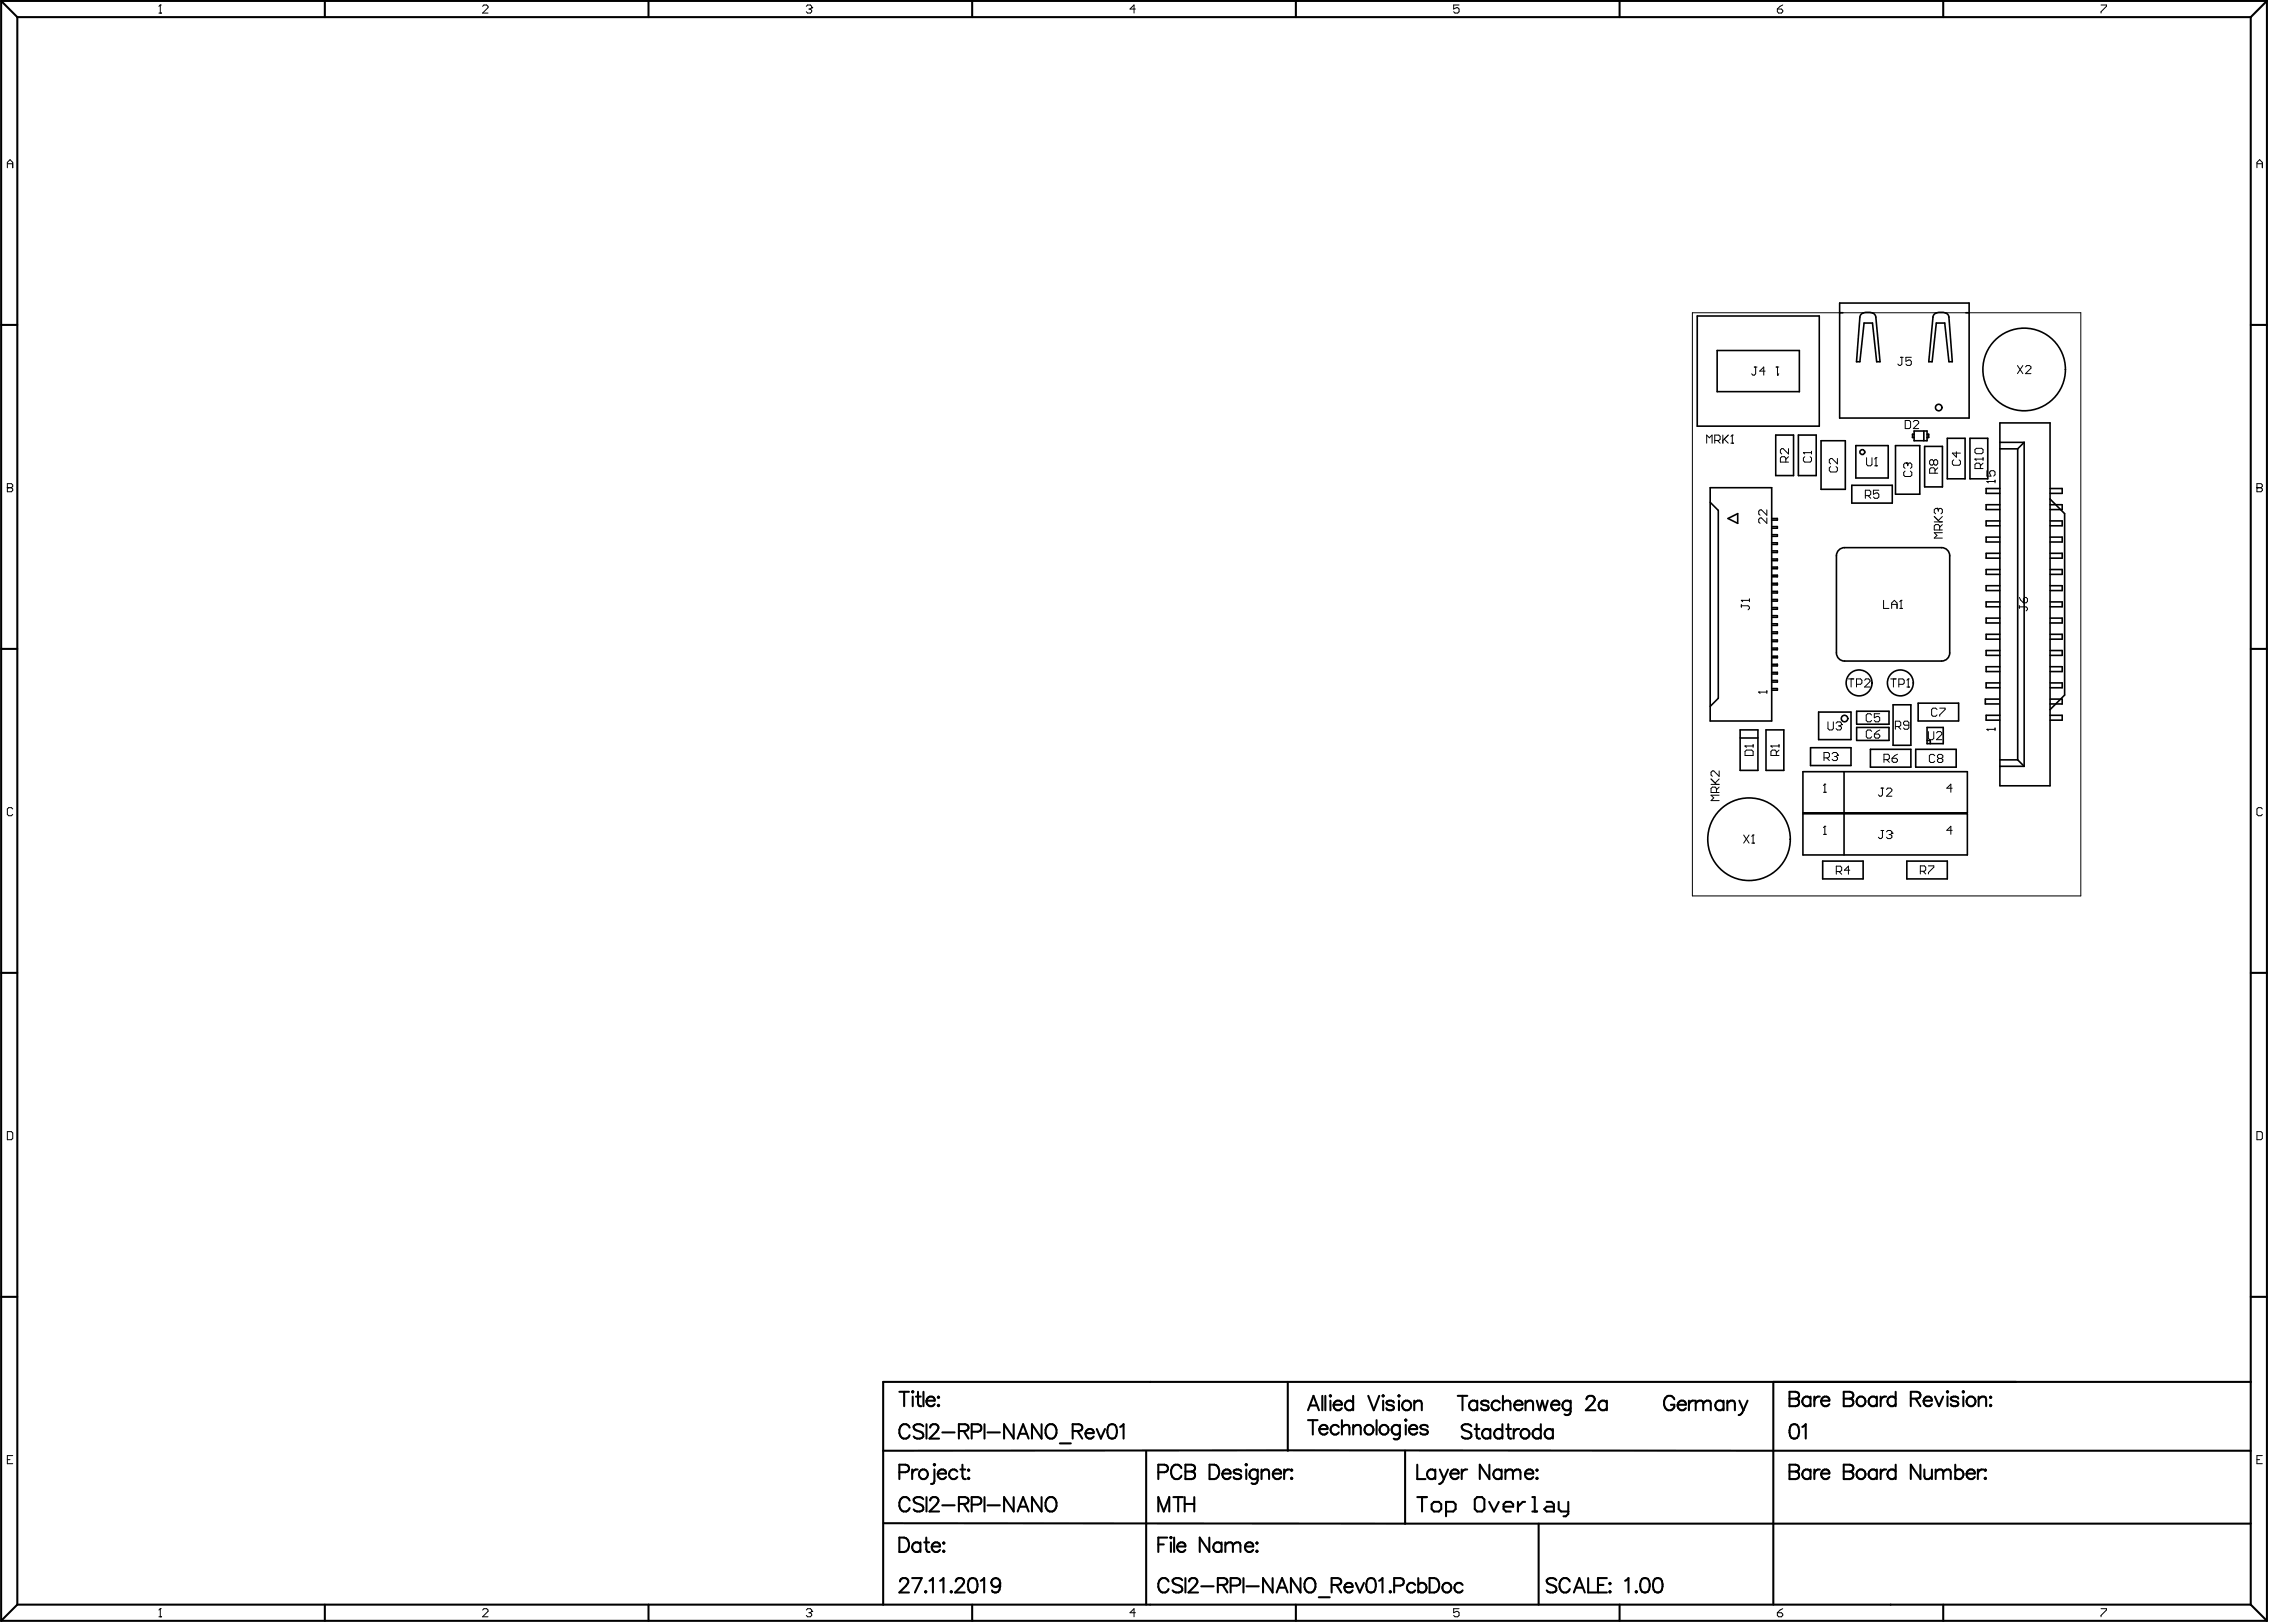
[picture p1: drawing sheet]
<svg xmlns="http://www.w3.org/2000/svg" width="467mm" height="334mm" viewBox="0 0 467 334" stroke-linecap="round" stroke-linejoin="round" font-family="sans-serif">
<g fill="none" stroke="#000" stroke-width=".42">
<path d="M.2 .2v333.1M.2 .2l3.4 3.3M.2 .2h466.1M3.6 3.5v326.5M3.6 3.5h459.4M66.8 .2v3.3M133.4 .2v3.3M200 .2v3.3M266.6 .2v3.3M333.1 .2v3.3M399.7 .2v3.3M463 3.5v326.5"/>
<path d="M466.3 .2l-3.3 3.3M466.3 .2v333.1M.2 66.8h3.4M463 66.8h3.3M.2 133.4h3.4M463 133.4h3.3M.2 200h3.4M463 200h3.3M.2 266.7h3.4M463 266.7h3.3M181.7 298.3h281.3M185 286.2h2"/>
<path d="M186 286.2v2.9M187.1 293.6a1.09 1.09 0 0 0-1.2-.8 1.09 1.09 0 0 0-.9 1.2 1.3 1.3 0 0 0 .3 1.4 1.3 1.3 0 0 0 1.4 .3l.4-.6M187.7 286l.2 .2-.2 .1-.1-.1zM187.7 287.2v1.9M188.4 287.2h1M188.8 286.2v2.4l.2 .4 .5 .1M189.9 293.3a1.3 1.3 0 0 0-2 0 .76 .76 0 0 0 .6 .8l.8 .3a.72 .72 0 0 1 .6 .5 .72 .72 0 0 1-.3 .8 1.36 1.36 0 0 1-1.7-.3M190 286.2v2.9M190.6 288a.93 .93 0 0 0 .5 1.1 .93 .93 0 0 0 1.2-.4M190.6 292.8v3M191 287.3a.78 .78 0 0 1 .9-.1 .78 .78 0 0 1 .4 .8h-1.7zM191.3 293.6a.73 .73 0 0 1 .6-.8h.6a.72 .72 0 0 1 .4 1.2l-1.7 1.8h2"/>
<path d="M193 287.2l.2 .1-.2 .2-.1-.2zM193 288.9l.2 .1-.2 .1-.1-.1zM193.8 294.5h2.6M197.2 294.3h1.3l.4-.2a.68 .68 0 0 0 0-1.1l-.4-.2h-1.3v3M198.2 294.3l1 1.5M199.9 294.4h1.2a.78 .78 0 0 0 .8-.8 .78 .78 0 0 0-.8-.8h-1.2v3M202.5 292.8v3M203.1 294.5h2.6M208.5 292.8v3l-2-3v3M209.3 295.8l1.2-3 1.1 3M209.8 294.8h1.4M214.2 292.8v3l-1.9-3v3"/>
<path d="M215.6 293a1.13 1.13 0 0 1 1.7 1 1.3 1.3 0 0 1-.3 1.4 1.3 1.3 0 0 1-1.4 .3 1.8 1.8 0 0 1 0-2.7zM218 296.8h2.3M220.6 294.3h1.3l.4-.2a.68 .68 0 0 0 0-1.1l-.4-.2h-1.3v3M221.6 294.3l1 1.5M223.3 294.7a.93 .93 0 0 0 .5 1 .93 .93 0 0 0 1.2-.3M223.7 294a.78 .78 0 0 1 .9-.1 .78 .78 0 0 1 .4 .8h-1.7zM225.6 293.8l.8 2 .9-2M228.2 293a.96 .96 0 0 1 1.4 .4 2.45 2.45 0 0 1-.3 2.3 .96 .96 0 0 1-1.4-.5 2.45 2.45 0 0 1 .3-2.2zM230.4 293.4l.7-.6v3M235.8 298.3v31.7M264.9 284.2v14.1M269.1 290l1.1-3 1.1 3"/>
<path d="M269.1 292h1.9M269.5 289h1.4M270 292v3M271.4 293.8a.93 .93 0 0 0 .5 1.1 .93 .93 0 0 0 1.2-.3M271.8 293.1a.78 .78 0 0 1 .9 0 .78 .78 0 0 1 .4 .7h-1.7zM272 287v3M272.6 287v3M273.5 287l.2-.1 .1 .1-.1 .2zM273.7 288v2M274.3 288.9a.93 .93 0 0 0 .6 1 .93 .93 0 0 0 1.1-.3M274.7 288.1a.78 .78 0 0 1 .9 0 .78 .78 0 0 1 .4 .8h-1.7zM275.4 293.4a.94 .94 0 0 0-1.4-.1 .94 .94 0 0 0 0 1.4 .94 .94 0 0 0 1.4-.1"/>
<path d="M276 293.6l.7-.6 .7 .1 .2 .5v1.4M276 292v3M278.3 288.4a.94 .94 0 0 0-1.4-.1 .94 .94 0 0 0 0 1.4 .94 .94 0 0 0 1.4-.1M278.3 287v3M278.4 293v2M278.4 293.6l.7-.6 .7 .1 .1 .5v1.4M281.5 287l1.1 3 1.1-3M283.2 292v3M284.4 287l.1-.1 .2 .1-.2 .2zM284.5 288v2M286.7 288.4a.89 .89 0 0 0-1.5 0l.4 .5 1 .2 .1 .5a.89 .89 0 0 1-1.5 0M287.8 286.9l.1 .1-.1 .2-.2-.2z"/>
<path d="M287.8 288v2M287.9 293.4a.94 .94 0 0 0-1.3-.1 .94 .94 0 0 0 0 1.4 .94 .94 0 0 0 1.3-.1M287.9 293v2.3a.78 .78 0 0 1-.4 .6 .78 .78 0 0 1-.8-.1M289 298.3v15M289.2 291.9l.1 .1-.1 .2-.2-.2zM289.2 293v2M289.8 293.8a.93 .93 0 0 0 .6 1.1 .93 .93 0 0 0 1.1-.3M290.2 293.1a.78 .78 0 0 1 .9 0 .78 .78 0 0 1 .4 .7h-1.7zM290.9 288.6l.7-.6 .7 .1 .2 .5v1.4M290.9 288v2M293.7 293.4a.89 .89 0 0 0-1.6 0l.5 .4 1 .3 .1 .5a.89 .89 0 0 1-1.6 0M299.8 287h2"/>
<path d="M300.8 287v3M302.7 293.3a1.3 1.3 0 0 0-2 0 .76 .76 0 0 0 .5 .8l.9 .3a.72 .72 0 0 1 .5 .5 .72 .72 0 0 1-.2 .8 1.36 1.36 0 0 1-1.7-.3M303.3 293.8h1M303.7 292.8v2.4l.2 .5 .5 .1M303.9 288.4a.94 .94 0 0 0-1.4-.1 .94 .94 0 0 0 0 1.4 .94 .94 0 0 0 1.4-.1M303.9 288v2M306.2 288.4a.89 .89 0 0 0-1.5 0l.4 .5 1 .2 .1 .5a.89 .89 0 0 1-1.5 0M306.6 294.3a.94 .94 0 0 0-1.4-.2 .94 .94 0 0 0 0 1.4 .94 .94 0 0 0 1.4-.1M306.6 293.8v2M308.5 288.4a.94 .94 0 0 0-1.4-.1 .94 .94 0 0 0 0 1.4 .94 .94 0 0 0 1.4-.1M309 294.3a.94 .94 0 0 0-1.4-.2 .94 .94 0 0 0 0 1.4 .94 .94 0 0 0 1.4-.1M309 292.8v3"/>
<path d="M309.1 288.6l.8-.6 .7 .1 .1 .5v1.4M309.1 287v3M309.8 293.8h1M310.2 292.8v2.4l.2 .5 .6 .1M311.4 293.8v2M311.5 288.9a.93 .93 0 0 0 .5 1 .93 .93 0 0 0 1.2-.3M311.9 288.1a.78 .78 0 0 1 .9 0 .78 .78 0 0 1 .4 .8h-1.7zM312.5 293.8a.95 .95 0 0 0-1.1 .9M313.8 288.6l.7-.6 .7 .1 .1 .5v1.4M313.8 288v2M316.1 288l.6 2 .5-2 .6 2 .6-2M316.9 294.3a.94 .94 0 0 0-1.4-.2 .94 .94 0 0 0 0 1.4 .94 .94 0 0 0 1.4-.1"/>
<path d="M316.9 292.8v3M319.1 288.9a.93 .93 0 0 0 .5 1 .93 .93 0 0 0 1.2-.3M319.4 294.3a.94 .94 0 0 0-1.4-.2 .94 .94 0 0 0 0 1.4 .94 .94 0 0 0 1.4-.1M319.4 293.8v2M319.5 288.1a.78 .78 0 0 1 .9 0 .78 .78 0 0 1 .4 .8h-1.7zM323.1 288.4a.94 .94 0 0 0-1.4-.1 .94 .94 0 0 0 0 1.4 .94 .94 0 0 0 1.4-.1M323.1 288v2.3a.78 .78 0 0 1-.5 .6 .78 .78 0 0 1-.8-.1M326.3 287.7a.73 .73 0 0 1 .6-.7h.6a.72 .72 0 0 1 .4 1.1l-1.7 1.9h2M330.5 288.4a.94 .94 0 0 0-1.4-.1 .94 .94 0 0 0 0 1.4 .94 .94 0 0 0 1.4-.1M330.5 288v2M344.4 287.7a1.09 1.09 0 0 0-1.2-.7 1.09 1.09 0 0 0-.9 1.1 1.3 1.3 0 0 0 .3 1.5 1.3 1.3 0 0 0 1.4 .2l.4-.5v-.4h-.7M345.1 288.9a.93 .93 0 0 0 .5 1 .93 .93 0 0 0 1.2-.3"/>
<path d="M345.5 288.1a.78 .78 0 0 1 .9 0 .78 .78 0 0 1 .4 .8h-1.7zM347.4 288v2M348.5 288a.95 .95 0 0 0-1.1 .9M348.8 288.6l.7-.6 .7 .1 .2 .5M348.8 288v2M350.4 288.6l.7-.6 .7 .1 .1 .5v1.4M350.4 288.6v1.4M354.5 288.4a.94 .94 0 0 0-1.4-.1 .94 .94 0 0 0 0 1.4 .94 .94 0 0 0 1.4-.1M354.5 288v2M355.3 288.6l.7-.6 .7 .1 .2 .5v1.4M355.3 288v2M357.8 288l.8 2"/>
<path d="M358.6 290a1.14 1.14 0 0 1-1 1M359.5 288l-.9 2M364.8 284.2v45.8M368.1 286.2h1.3l.4 .1a.68 .68 0 0 1 0 1.2l-.4 .1a.78 .78 0 0 1 .7 .8 .78 .78 0 0 1-.7 .7h-1.3zM368.1 287.6h1.3M368.5 293a.96 .96 0 0 1 1.4 .4 2.45 2.45 0 0 1-.3 2.3 .96 .96 0 0 1-1.4-.5 2.45 2.45 0 0 1 .3-2.2zM370.7 293.4l.7-.6v3M372.4 287.6a.94 .94 0 0 0-1.4-.1 .94 .94 0 0 0 0 1.4 .94 .94 0 0 0 1.4-.2M372.4 287.2v1.9M373.2 287.2v1.9M374.3 287.2a.95 .95 0 0 0-1.1 .8M374.6 288a.93 .93 0 0 0 .6 1.1 .93 .93 0 0 0 1.1-.4"/>
<path d="M375 287.3a.78 .78 0 0 1 .9-.1 .78 .78 0 0 1 .4 .8h-1.7zM379.3 286.2h1.2l.4 .1a.68 .68 0 0 1 0 1.2l-.4 .1a.78 .78 0 0 1 .8 .8 .78 .78 0 0 1-.8 .7h-1.2zM379.3 287.6h1.2M386.1 287.6a.94 .94 0 0 0-1.4-.1 .94 .94 0 0 0 0 1.4 .94 .94 0 0 0 1.4-.2M386.1 287.2v1.9M386.8 287.2v1.9M388 287.2a.95 .95 0 0 0-1.2 .8M389.9 287.6a.94 .94 0 0 0-1.4-.1 .94 .94 0 0 0 0 1.4 .94 .94 0 0 0 1.4-.2M389.9 286.2v2.9M393 287.6h1.3l.4-.1a.68 .68 0 0 0 0-1.2l-.4-.1h-1.3v2.9M394 287.6l1 1.5M395.7 288a.93 .93 0 0 0 .5 1.1 .93 .93 0 0 0 1.2-.4"/>
<path d="M396.1 287.3a.78 .78 0 0 1 .9-.1 .78 .78 0 0 1 .4 .8h-1.7zM398 287.2l.9 1.9 .8-1.9M400.6 286l.1 .2-.1 .1-.1-.1zM400.6 287.2v1.9M402.8 287.6a.89 .89 0 0 0-1.5 0l.1 .3 1.3 .4 .1 .4a.89 .89 0 0 1-1.5 0M403.9 286l.1 .2-.1 .1-.2-.1zM403.9 287.2v1.9M407 287.7l.7-.5 .7 .1 .1 .4v1.4M407 287.2v1.9M409.5 287.2l.1 .1-.1 .2-.2-.2zM409.5 288.9l.1 .1-.1 .1-.2-.1zM463 284.2h-281.3v45.8"/>
<path d="M181.7 313.2l281.3 .1M185 302.7h1.3a.78 .78 0 0 0 .7-.7 .78 .78 0 0 0-.7-.8h-1.3v2.9M185 316.2h1a1.58 1.58 0 0 1 1 1.4 1.58 1.58 0 0 1-1 1.5h-1zM187.1 308.5a1.09 1.09 0 0 0-1.2-.7 1.09 1.09 0 0 0-.9 1.2 1.3 1.3 0 0 0 .3 1.4 1.3 1.3 0 0 0 1.4 .3l.4-.6M187.6 302.2v1.9M188.8 302.2a.95 .95 0 0 0-1.2 .8M189.3 317.6a.94 .94 0 0 0-1.4-.2 .94 .94 0 0 0 0 1.4 .94 .94 0 0 0 1.4-.1M189.3 317.2v1.9M189.9 308.3a1.3 1.3 0 0 0-2 0 .76 .76 0 0 0 .6 .8l.8 .3a.72 .72 0 0 1 .6 .5 .72 .72 0 0 1-.3 .8 1.36 1.36 0 0 1-1.7-.3M190.1 317.2h1M190.5 316.2v2.4l.2 .4 .5 .1M190.6 307.8v3"/>
<path d="M191.3 308.5a.73 .73 0 0 1 .6-.7h.6a.72 .72 0 0 1 .4 1.2l-1.7 1.8h2M191.7 318a.93 .93 0 0 0 .5 1.1 .93 .93 0 0 0 1.2-.4M192.1 317.3a.78 .78 0 0 1 .9-.1 .78 .78 0 0 1 .4 .8h-1.7zM192.2 301l.1 .2-.1 .1-.1-.1zM192.2 302.2v2.4l-.1 .4-.6 .1M192.9 303a.93 .93 0 0 0 .6 1.1 .93 .93 0 0 0 1.1-.4M193.3 302.3a.78 .78 0 0 1 .9-.1 .78 .78 0 0 1 .4 .8h-1.7zM193.8 309.5h2.6M194.1 317.2l.2 .1-.2 .1-.1-.1zM194.1 318.8l.2 .2-.2 .1-.1-.1zM196.9 302.6a.94 .94 0 0 0-1.4-.1 .94 .94 0 0 0 0 1.3 .94 .94 0 0 0 1.4-.1M197.2 309.2h1.3l.4-.1a.68 .68 0 0 0 0-1.1l-.4-.2h-1.3v3"/>
<path d="M197.5 302.2h1M198 301.2v2.4l.1 .4 .6 .1M198.2 309.2l1 1.6M199.1 304l.1-.1 .2 .1-.2 .1zM199.2 302.2l.2 .1-.2 .1-.1-.1zM199.9 309.4h1.2a.78 .78 0 0 0 .8-.8 .78 .78 0 0 0-.8-.8h-1.2v3M202.5 307.8v3M203.1 309.5h2.6M208.5 307.8v3l-2-3v3M209.3 310.8l1.2-3 1.1 3M209.8 309.8h1.4M214.2 307.8v3l-1.9-3v3"/>
<path d="M215.6 308a1.13 1.13 0 0 1 1.7 1 1.3 1.3 0 0 1-.3 1.4 1.3 1.3 0 0 1-1.4 .3 1.8 1.8 0 0 1 0-2.7zM238.3 302.7h1.2a.78 .78 0 0 0 .8-.7 .78 .78 0 0 0-.8-.8h-1.2v2.9M238.3 310.8v-3l1.1 3 1.1-3v3M238.3 317.6h1.1M240.1 316.2h-1.8v2.9M240.9 316l.1 .2-.1 .1-.2-.1zM240.9 317.2v1.9M241.4 307.8h1.9M241.5 316.2v2.9M242.1 318a.93 .93 0 0 0 .6 1.1 .93 .93 0 0 0 1.1-.4M242.3 317.6a.82 .82 0 0 1 .9-.5 .82 .82 0 0 1 .6 .9h-1.7zM242.3 307.8v3"/>
<path d="M243 301.9a1.09 1.09 0 0 0-1.2-.7 1.09 1.09 0 0 0-.9 1.1 1.3 1.3 0 0 0 .3 1.4 1.3 1.3 0 0 0 1.4 .3l.4-.6M243.7 307.8v3M243.7 309.2h2M243.8 301.2h1.3l.4 .1a.68 .68 0 0 1 0 1.1l-.4 .2a.78 .78 0 0 1 .7 .8 .78 .78 0 0 1-.7 .7h-1.3zM243.8 302.6h1.3M245.7 307.8v3M248.8 316.2v2.9l-2-2.9v2.9M248.8 301.2h1a1.58 1.58 0 0 1 1 1.5 1.58 1.58 0 0 1-1 1.4h-1zM251.3 317.6a.94 .94 0 0 0-1.4-.2 .94 .94 0 0 0 0 1.4 .94 .94 0 0 0 1.4-.1M251.3 317.2v1.9M251.4 303a.93 .93 0 0 0 .6 1.1 .93 .93 0 0 0 1.1-.4M251.9 302.3a.78 .78 0 0 1 .8-.1 .78 .78 0 0 1 .4 .8h-1.7z"/>
<path d="M252.1 317.7l.7-.5 .7 .1 .1 .4M252.1 317.2v1.9M253.6 317.7l.7-.5 .7 .1 .2 .4v1.4M253.6 317.7v1.4M255.3 302.6a.89 .89 0 0 0-1.5 0l.4 .4 1 .3 .1 .4a.89 .89 0 0 1-1.5 0M256.1 318a.93 .93 0 0 0 .5 1.1 .93 .93 0 0 0 1.2-.4M256.4 301l.1 .2-.1 .1-.2-.1zM256.4 302.2v1.9M256.5 317.3a.78 .78 0 0 1 .9-.1 .78 .78 0 0 1 .4 .8h-1.7zM258.5 317.2l.2 .1-.2 .1-.1-.1zM258.5 318.8l.2 .2-.2 .1-.1-.1zM258.7 302.6a.94 .94 0 0 0-1.4-.1 .94 .94 0 0 0 0 1.3 .94 .94 0 0 0 1.4-.1"/>
<path d="M258.7 302.2v2.2a.78 .78 0 0 1-.5 .7 .78 .78 0 0 1-.8-.1M259.5 302.7l.7-.5 .7 .1 .1 .4v1.4M259.5 302.2v1.9M261.8 303a.93 .93 0 0 0 .6 1.1 .93 .93 0 0 0 1.1-.4M262.2 302.3a.78 .78 0 0 1 .9-.1 .78 .78 0 0 1 .4 .8h-1.7zM264.1 302.2v1.9M265.3 302.2a.95 .95 0 0 0-1.2 .8M265.5 304l.2-.1 .1 .1-.1 .1zM265.7 302.2l.1 .1-.1 .1-.2-.1zM291.5 301.2v2.9h1.7M291.5 307.8h2M292.5 307.8v3"/>
<path d="M295 308.8h1l.5 .5v1l-.5 .5h-1l-.5-.5v-1zM295.2 302.6a.94 .94 0 0 0-1.4-.1 .94 .94 0 0 0 0 1.3 .94 .94 0 0 0 1.4-.1M295.2 302.2v1.9M296.2 302.2l.8 1.9M297 304.1a1.13 1.13 0 0 1-1 1M297.4 310.8h1.5l.5-.5v-1l-.5-.5h-1.5v3M297.9 302.2l-.9 1.9M298.3 303a.93 .93 0 0 0 .6 1.1 .93 .93 0 0 0 1.1-.4M298.8 302.3a.78 .78 0 0 1 .8-.1 .78 .78 0 0 1 .4 .8h-1.7zM300.7 302.2v1.9M301.8 302.2a.95 .95 0 0 0-1.1 .8M303.9 307.8h.9l.5 .5v2l-.5 .5h-.9l-.5-.5v-2z"/>
<path d="M306.3 308.8l1 2 1-2M306.4 301.2v2.9l-2-2.9v2.9M308.9 302.6a.94 .94 0 0 0-1.4-.1 .94 .94 0 0 0 0 1.3 .94 .94 0 0 0 1.4-.1M308.9 302.2v1.9M309.3 309.8h1.9v-.5l-.4-.5h-1l-.5 .5v1l.5 .5h1M309.7 302.7l.7-.5 .7 .1 .1 .4M309.7 302.2v1.9M311.2 302.7l.7-.5 .7 .1 .2 .4v1.4M311.2 302.7v1.4M312.2 308.8v2M313.7 303a.93 .93 0 0 0 .5 1.1 .93 .93 0 0 0 1.2-.4M313.7 308.8h-.5l-1 1"/>
<path d="M313.8 302.6a.82 .82 0 0 1 1-.4 .82 .82 0 0 1 .6 .8h-1.7zM315.2 307.8h.5v3M315.2 310.8h1M316 304l.2-.1 .1 .1-.1 .1zM316.2 302.2l.1 .1-.1 .1-.2-.1zM316.5 313.3v16.7M318.2 308.8h.9l.5 .5v1.5h-1.4l-.5-.5 .5-.5h1.4M320.6 308.8v1.5l.5 .5h1.5M322.6 308.8v2.5l-.5 .5h-.5M368.1 301.2h1.3l.4 .1a.68 .68 0 0 1 0 1.1l-.4 .2a.78 .78 0 0 1 .7 .8 .78 .78 0 0 1-.7 .7h-1.3zM368.1 302.6h1.3M372.4 302.6a.94 .94 0 0 0-1.4-.1 .94 .94 0 0 0 0 1.3 .94 .94 0 0 0 1.4-.1"/>
<path d="M372.4 302.2v1.9M373.2 302.2v1.9M374.3 302.2a.95 .95 0 0 0-1.1 .8M374.6 303a.93 .93 0 0 0 .6 1.1 .93 .93 0 0 0 1.1-.4M375 302.3a.78 .78 0 0 1 .9-.1 .78 .78 0 0 1 .4 .8h-1.7zM379.3 301.2h1.2l.4 .1a.68 .68 0 0 1 0 1.1l-.4 .2a.78 .78 0 0 1 .8 .8 .78 .78 0 0 1-.8 .7h-1.2zM379.3 302.6h1.2M386.1 302.6a.94 .94 0 0 0-1.4-.1 .94 .94 0 0 0 0 1.3 .94 .94 0 0 0 1.4-.1M386.1 302.2v1.9M386.8 302.2v1.9M388 302.2a.95 .95 0 0 0-1.2 .8M389.9 302.6a.94 .94 0 0 0-1.4-.1 .94 .94 0 0 0 0 1.3 .94 .94 0 0 0 1.4-.1"/>
<path d="M389.9 301.2v2.9M395 301.2v2.9l-2-2.9v2.9M395.8 302.2v1.4l.2 .4 .7 .1 .7-.5M397.4 302.2v1.9M398.2 302.7l.7-.5 .7 .1 .1 .4M398.2 302.2v1.9M399.7 302.7v1.4M399.7 302.7l.7-.5 .7 .1 .2 .4v1.4M402.2 302.6a.94 .94 0 0 1 1.4-.1 .94 .94 0 0 1 0 1.3 .94 .94 0 0 1-1.4-.1M402.2 301.2v2.9M404.5 303a.93 .93 0 0 0 .6 1.1 .93 .93 0 0 0 1.1-.4M404.7 302.6a.82 .82 0 0 1 .9-.4 .82 .82 0 0 1 .6 .8h-1.7z"/>
<path d="M406.8 302.2v1.9M408 302.2a.95 .95 0 0 0-1.2 .8M408.2 304l.2-.1 .1 .1-.1 .1zM408.4 302.2l.1 .1-.1 .1-.2-.1zM.2 333.3h466.1M3.6 330l-3.4 3.3M3.6 330h459.4M66.8 330v3.3M133.4 330v3.3M185.1 325.2a.74 .74 0 0 1 .6-.7h.6a.72 .72 0 0 1 .4 1.1l-1.7 1.9h2M187.6 324.5h2l-1.4 3M190.3 327.3l.1-.1 .1 .1-.1 .2z"/>
<path d="M191.2 325.1l.7-.6v3M193.4 325.1l.7-.6v3M195.5 327.3l.2-.1 .1 .1-.1 .2zM196.6 325.2a.73 .73 0 0 1 .6-.7h.5a.72 .72 0 0 1 .5 1.1l-1.7 1.9h1.9M199.5 324.6a.96 .96 0 0 1 1.4 .5 2.45 2.45 0 0 1-.3 2.2 .96 .96 0 0 1-1.4-.4 2.45 2.45 0 0 1 .3-2.3zM200 330v3.3M201.7 325.1l.7-.6v3M205.7 325.5l-.1 1.4a.86 .86 0 0 1-.7 .6 .86 .86 0 0 1-.9-.5M240.4 325.2a1.09 1.09 0 0 0-1.3-.7 1.09 1.09 0 0 0-.8 1.1 1.3 1.3 0 0 0 .2 1.4 1.3 1.3 0 0 0 1.5 .3l.4-.6M243.2 324.9a1.3 1.3 0 0 0-2 0 .76 .76 0 0 0 .6 .9l.8 .2a.72 .72 0 0 1 .6 .6 .72 .72 0 0 1-.3 .7 1.36 1.36 0 0 1-1.7-.3M243.8 324.5v3M244.6 325.2a.73 .73 0 0 1 .6-.7h.5a.72 .72 0 0 1 .5 1.1l-1.7 1.9h1.9"/>
<path d="M247.1 326.2h2.5M250.5 325.9h1.3l.4-.1a.68 .68 0 0 0 0-1.2l-.4-.1h-1.3v3M251.5 325.9l1 1.6M253.1 326h1.3a.78 .78 0 0 0 .7-.7 .78 .78 0 0 0-.7-.8h-1.3v3M255.8 324.5v3M256.4 326.2h2.5M261.8 324.5v3l-2-3v3M262.6 327.5l1.1-3 1.1 3M263 326.5h1.4M266.6 330v3.3M267.5 324.5v3l-2-3v3M268.9 324.6a1.13 1.13 0 0 1 1.7 1 1.3 1.3 0 0 1-.3 1.4 1.3 1.3 0 0 1-1.4 .3 1.8 1.8 0 0 1 0-2.7z"/>
<path d="M271.3 328.4h2.2M273.9 325.9h1.3l.4-.1a.68 .68 0 0 0 0-1.2l-.4-.1h-1.3v3M274.9 325.9l1 1.6M276.5 326.3a.93 .93 0 0 0 .6 1.1 .93 .93 0 0 0 1.1-.4M277 325.6a.78 .78 0 0 1 .8-.1 .78 .78 0 0 1 .4 .8h-1.7zM278.9 325.5l.8 2 .9-2M281.5 324.6a.96 .96 0 0 1 1.4 .5 2.45 2.45 0 0 1-.3 2.2 .96 .96 0 0 1-1.4-.4 2.45 2.45 0 0 1 .3-2.3zM283.7 325.1l.7-.6v3M286 327.2l.1 .1-.1 .2-.2-.2zM286.8 326h1.2a.78 .78 0 0 0 .8-.7 .78 .78 0 0 0-.8-.8h-1.2v3M291.1 325.9a.94 .94 0 0 0-1.4-.1 .94 .94 0 0 0 0 1.4 .94 .94 0 0 0 1.4-.2M291.7 325.9a.94 .94 0 0 1 1.4-.1 .94 .94 0 0 1 0 1.4 .94 .94 0 0 1-1.4-.2"/>
<path d="M291.7 324.5v3M294.1 324.5h.9a1.58 1.58 0 0 1 1.1 1.5 1.58 1.58 0 0 1-1.1 1.5h-.9zM300.9 325.9a.94 .94 0 0 0-1.4-.1 .94 .94 0 0 0 0 1.4 .94 .94 0 0 0 1.4-.2M320.1 324.9a1.3 1.3 0 0 0-1.9 0 .75 .75 0 0 0 .5 .9l.9 .2a.72 .72 0 0 1 .5 .6 .72 .72 0 0 1-.3 .7 1.36 1.36 0 0 1-1.6-.3M322.9 325.2a1.09 1.09 0 0 0-1.2-.7 1.09 1.09 0 0 0-.9 1.1 1.3 1.3 0 0 0 .3 1.4 1.3 1.3 0 0 0 1.4 .3l.4-.6M323.7 327.5l1.2-3 1.1 3M324.2 326.5h1.4M326.7 324.5v3h1.7M328.7 325.9h1.1M330.5 324.5h-1.8v3h1.8M331 327.3l.2-.1 .1 .1-.1 .2zM331.2 325.5l.1 .1-.1 .2-.2-.2z"/>
<path d="M333.1 330v3.3M334.3 325.1l.7-.6v3M336.4 327.3l.2-.1 .1 .1-.1 .2zM337.8 324.6a.96 .96 0 0 1 1.4 .5 2.45 2.45 0 0 1-.3 2.2 .96 .96 0 0 1-1.4-.4 2.45 2.45 0 0 1 .3-2.3zM340.4 324.6a.96 .96 0 0 1 1.4 .5 2.45 2.45 0 0 1-.2 2.2 .96 .96 0 0 1-1.4-.4 2.45 2.45 0 0 1 .2-2.3zM399.7 330v3.3M463 330l3.3 3.3"/>
<circle cx="281.5" cy="294" r=".98"/>
<circle cx="284.6" cy="294" r=".98"/>
<circle cx="289.3" cy="289" r=".98"/>
<circle cx="313.6" cy="294.8" r=".98"/>
<circle cx="382.8" cy="288.2" r=".98"/>
<circle cx="405.4" cy="288.2" r=".98"/>
<circle cx="189.9" cy="303.1" r=".98"/>
<circle cx="382.8" cy="303.1" r=".98"/>
<circle cx="204.8" cy="325.4" r=".92"/>
<circle cx="297.6" cy="326.5" r=".98"/>
</g>
<g fill="none" stroke="#000" stroke-width=".21">
<path d="M32.7 2.7h.5M33 1h.1M33 1v1.7M33 1l-.3 .3M99.3 1.3l.2-.3h.6l.3 .3v.3l-1.1 1.1h1.1M165.9 1.3l.2-.3h.6l.3 .3v.3M166.4 1.9h.3M166.7 1.9l.3 .2v.3l-.3 .3h-.6l-.2-.3M167 1.6h.1M167 1.6l-.3 .3M233.5 1.9h-1.1l.9-.9v1.7M300.1 1h-1.1v.9l.6-.3h.2l.3 .3v.5l-.3 .3h-.5l-.3-.3"/>
<path d="M365.6 1.9h.8l.3 .2v.3l-.3 .3h-.5l-.3-.3zM366.7 1l-.5 .3-.6 .6M432.2 1h1.1v.3l-1.1 1.1v.3M1.5 34.5v-1.1l.6-.6 .5 .6v1.1M1.5 33.7h1.1M464.2 33.7h1.2M464.2 34.5v-1.1l.6-.6 .6 .6v1.1M348.1 64.3h79.9v119.9h-79.9zM360.9 75.5h.5M361.1 75.5v1.4l-.2 .2h-.3l-.3-.2M363.1 76.3h-1.1l.8-.8v1.6M365.3 75.5h.6"/>
<path d="M365.6 77.1h.1M365.6 75.5v1.6M365.9 76.9l-.3 .2M390.9 73.5h.6M391.2 73.5v1.4l-.3 .2h-.2l-.3-.2M393.1 73.5h-1.1v.8l.6-.3h.3l.2 .3v.6l-.2 .2h-.6l-.3-.2M415 75.2l1.1 1.6M416.1 75.2l-1.1 1.6M416.6 75.4l.3-.2h.6l.3 .2v.3l-1.2 1.1h1.2M1.5 99.5h.8l.3 .2v.3l-.3 .3 .3 .3v.2l-.3 .3h-.8zM351.1 91.1v-1.6l.5 .5 .6-.5v1.6M352.7 90.6h.9l.2-.3v-.6l-.2-.2h-.9v1.6"/>
<path d="M353.3 90.6l.5 .5M354.4 89.5v1.6M354.7 90.3l.8 .8M355.5 89.5l-1.1 1.1M356 91.1h.6M356.3 89.5h.1M356.3 89.5v1.6M356.3 89.5l-.3 .2M367.3 95v-.8l-.2-.3h-.6l-.3 .3v.8h1.7M367.9 92.2v1.2l-1.1-1.2h-.3l-.3 .3v.6l.3 .3M367.9 93.9l-.6 .6M371 93.1h.1"/>
<path d="M371 93.1h1.6M371 93.1l.2 .3M371.2 93.9l-.2 .3v.5l.2 .3h1.1l.3-.3v-.5l-.3-.3M372.6 92.8v.6M376.6 95.9l-.3 .3v.6l.3 .3h1.1l.2-.3v-.6l-.2-.3M377.9 94.3v1.1l-1.1-1.1h-.2l-.3 .3v.5l.3 .3M383.9 94.1v1.4l.3 .3h.6l.3-.3v-1.4M385.6 95.8h.6M385.9 94.1h.1M385.9 94.1v1.7M385.9 94.1l-.3 .3M391.9 96.9l-.3 .2v.6l.3 .3h1.1l.3-.3v-.6l-.3-.2"/>
<path d="M391.9 86.5h.8l.3 .2v1.2l-.3 .2h-.8zM392.1 95.2h.1M392.1 95.2h-.2l-.3 .3v.5l.3 .3M392.1 95.2l.3 .3M392.4 95.5l.3-.3h.3l.3 .3v.5l-.3 .3M392.4 95.5v.3M393.6 86.7l.2-.2h.6l.3 .2v.3l-1.1 1.1h1.1M397.7 94.8l-.2-.3h-.3l-.3 .3v.6l.3 .2h.3l.2-.2M397.7 94.8l.3-.3h.3l.3 .3v.6l-.3 .2h-.3l-.3-.2M397.7 94.8v.6M398 97.3v-.8l-.3-.3h-.5l-.3 .3v.8h1.7M398.6 96.2l-.6 .5"/>
<path d="M401.9 94.6l-.3 .2v.6l.3 .3h1.1l.3-.3v-.6l-.3-.2M402.4 92.9v1.1l-.8-.8h1.7M406.2 94.4h.1M406.2 94.4l.3 .3M406.2 94.4h1.7M406.5 92.2h1.1l.3 .3v.5l-.3 .3h-1.1l-.3-.3v-.5zM407.4 96.3v-.8l-.3-.3h-.6l-.3 .3v.8h1.7M407.9 95.2l-.5 .6M407.9 94.1v.6M408.7 99h.1M408.7 96.8v1.1h.8l-.2-.6v-.2l.2-.3h.6l.3 .3v.5l-.3 .3M408.7 99h1.7"/>
<path d="M408.7 99l.3 .3M410.4 98.7v.6M464.2 99.5h.9l.3 .2v.3l-.3 .3 .3 .3v.2l-.3 .3h-.9zM1.5 100.3h.1M1.5 100.3h.8M363.4 104.8v1.1l-1.1-1.1h-.3l-.2 .3v.6l.2 .2M363.4 106.5v1.1l-1.1-1.1h-.3l-.2 .3v.5l.2 .3M383.7 101.9h.8l.3-.3v-.5l-.3-.3h-.8v1.7M384.2 101.9l.6 .6M386.5 100.8h-1.1v.8l.5-.2h.3l.3 .2v.6l-.3 .3h-.6l-.2-.3M397.9 107.3h1.6M397.9 106.2l1.1 1.1"/>
<path d="M398.4 104.5h.1M398.4 104.5l.3 .3M398.4 104.5h-.3l-.2 .3v.6l.2 .2M398.7 104.8l.3-.3h.3l.2 .3v.6l-.2 .2M398.7 104.8v.3M399 109v-.9l-.3-.2h-.6l-.2 .2v.9h1.6M399.5 109.5h-1.6l.5 .6-.5 .5h1.6M399.5 107.9l-.5 .5M399.5 106.2l-.8 .8M464.2 100.3h.1M464.2 100.3h.9M358.2 123.5h.1"/>
<path d="M358.2 124.3v.5M358.2 124.6h1.4l.3 .2v.3l-.3 .3M358.2 123.5h1.7M358.2 123.5l.3 .2M359.9 123.2v.5M380.2 139.6h1.1M380.8 139.6v1.7M383.5 139.9l.3-.3h.6l.2 .3v.3l-1.1 1.1h1.1M387.4 123.4v1.7h1.2M388.9 139.6h1.1M389.1 125.1v-1.1l.6-.6 .5 .6v1.1M389.1 124.3h1.1"/>
<path d="M389.5 139.6v1.7M390.8 125.1h.5M391 123.4h.1M391 123.4v1.7M391 123.4l-.2 .3M392.5 139.6h.1M392.5 139.6l-.3 .3M392.5 139.6v1.7M415.4 124.5v.6M415.4 124.8h1.4l.2 .3v.2l-.2 .3M415.4 122.8l.3 .6 .5 .6M416.5 122.8h.3l.2 .3v.6l-.2 .3h-.6v-.9z"/>
<path d="M353.6 158.5v1.1l-1.1-1.1h-.3l-.2 .3v.6l.2 .2M358.9 153.4h.1M358.9 153.4h1.7M358.9 153.4l.3 .3M359.2 154.2h1.1l.3 .3v.8h-1.7v-.8zM360.6 153.1v.6M361.8 142.3h.1M361.8 142.3h1.6M361.8 142.3l.2 .3M363.4 142v.6M364.3 153.4h.1M364.3 153.4l.3 .3"/>
<path d="M364.3 153.4h1.6M365.4 155.3v-.8l-.3-.3h-.5l-.3 .3v.8h1.6M365.9 154.2l-.5 .6M365.9 153.1v.6M375.2 155.8h.8l.3-.2v-.6l-.3-.3h-.8v1.7M375.7 155.8l.6 .6M376 148.4v1.4l.3 .3h.5l.3-.3v-1.4M376.9 155l.2-.3h.6l.3 .3v.3M377.4 155.6h.3M377.7 148.7l.2-.3h.6l.3 .3v.3M377.7 155.6l.3 .2v.3l-.3 .3h-.6l-.2-.3M378 155.3h.1"/>
<path d="M378 155.3l-.3 .3M378.2 149.3h.3M378.5 149.3l.3 .2v.3l-.3 .3h-.6l-.2-.3M378.8 149h.1M378.8 149l-.3 .3M381.9 140.7h.8l.3-.3v-.5l-.3-.3h-.8v1.7M385 147l-.3-.2h-.5l-.3 .2v1.1l.3 .3h.5l.3-.3M385 150.4l-.3-.3h-.5l-.3 .3v1.1l.3 .3h.5l.3-.3M385.6 150.9h.8l.3 .3v.3l-.3 .3h-.6l-.2-.3zM386.6 146.8h-1.1v.8l.6-.3h.3l.2 .3v.5l-.2 .3h-.6l-.3-.3M386.7 150.1l-.6 .3-.5 .5M387.5 156.2h.9l.2-.3v-.5l-.2-.3h-.9v1.7"/>
<path d="M388.1 156.2l.5 .6M389.2 155.9h.8l.3 .3v.3l-.3 .3h-.5l-.3-.3zM389.9 149.4h.8l.3-.3v-.5l-.3-.3h-.8v1.7M390.3 155.1l-.6 .3-.5 .5M390.4 149.4l.6 .6M390.6 140.7h.8l.3-.3v-.5l-.3-.3h-.8v1.7M392.2 141.3h.6M392.6 149.1h-.8l-.3-.3v-.2l.3-.3h.6l.2 .3v1.1l-.2 .3h-.6l-.3-.3M396.7 150.4v1.4l.2 .3h.6l.3-.3v-1.4M398 155.4l-.3-.3h-.6l-.2 .3v1.1l.2 .3h.6l.3-.3M398.3 150.7l.3-.3h.6l.2 .3v.3l-1.1 1.1h1.1M398.4 145.9l-.2-.3h-.6l-.3 .3v1.1l.3 .3h.6l.2-.3"/>
<path d="M398.8 156l-.3-.3v-.3l.3-.3h.6l.2 .3v.3l-.2 .3M398.8 156l-.3 .2v.3l.3 .3h.6l.2-.3v-.3l-.2-.2M398.8 156h.6M399 145.6h1.1v.3l-1.1 1.1v.3M408.7 150h.1M408.7 150h1.7M408.7 150l.3 .2M410.4 149.7v.5M2.6 166.3l-.3-.2h-.5l-.3 .2v1.2l.3 .2h.5l.3-.2M352 161.3h1.6M352 160.2l1.1 1.1M353.1 163v-.9l-.3-.3h-.6l-.2 .3v.9h1.6"/>
<path d="M353.6 163.5h-1.6l.5 .6-.5 .5h1.6M353.6 161.8l-.5 .6M353.6 160.2l-.8 .8M358.7 171.7l1.1 1.7M359.8 171.7l-1.1 1.7M360.3 173.4h.6M360.6 171.7h.1M360.6 171.7v1.7M360.6 171.7l-.3 .3M375.1 171.6h.5M375.1 162.9h.5M375.4 169.9h.1"/>
<path d="M375.4 161.2h.1M375.4 161.2v1.7M375.4 169.9v1.7M375.4 169.9l-.3 .3M375.4 161.2l-.3 .3M377.7 179.2h.9l.2-.3v-.5l-.2-.3h-.9v1.7M378.3 179.2l.5 .6M380.5 178.9h-1.1l.8-.8v1.7M386.9 162.1h.6M386.9 170.8h.6M387.2 162.1v1.3l-.3 .3h-.2l-.3-.3M387.2 170.8v1.4l-.3 .2h-.2l-.3-.2"/>
<path d="M388 162.3l.3-.2h.6l.3 .2v.3l-1.2 1.1h1.2M388 171l.3-.2h.6l.3 .2v.3M388.6 171.6h.3M388.9 171.6l.3 .3v.3l-.3 .2h-.6l-.3-.2M389.2 171.3h.1M389.2 171.3l-.3 .3M395 179.2h.8l.3-.3v-.6l-.3-.3h-.8v1.7M395.6 179.2l.5 .5M396.7 178h1.1v.3l-1.1 1.1v.3M401.6 162.1h-1.2l.9-.9v1.7M401.6 170.7h-1.2l.9-.8v1.7M465.4 166.3l-.3-.2h-.6l-.3 .2v1.2l.3 .2h.6l.3-.2"/>
<path d="M1.5 232.7h.8l.3 .3v1.1l-.3 .3h-.8zM464.2 232.7h.9l.3 .3v1.1l-.3 .3h-.9zM2.6 299.3h-1.1v1.7h1.1M465.4 299.3h-1.2v1.7h1.2M1.5 300.1h.6M464.2 300.1h.6M32.7 332.4h.5M33 330.8h.1M33 330.8v1.6M33 330.8l-.3 .3M99.3 331.1l.2-.3h.6l.3 .3v.2l-1.1 1.1h1.1M165.9 331.1l.2-.3h.6l.3 .3v.2"/>
<path d="M166.4 331.6h.3M166.7 331.6l.3 .3v.3l-.3 .2h-.6l-.2-.2M167 331.3h.1M167 331.3l-.3 .3M233.5 331.6h-1.1l.9-.8v1.6M300.1 330.8h-1.1v.8l.8-.3 .3 .3v.6l-.3 .2h-.5l-.3-.2M365.6 331.6h.8l.3 .3v.3l-.3 .2h-.5l-.3-.2zM366.7 330.8l-.5 .3-.6 .5M432.2 330.8h1.1v.3l-1.1 1.1v.2"/>
</g>
<g fill="none" stroke="#000" stroke-width=".33">
<path d="M349.1 65h25.1v22.6h-25.1zM353.2 72.1h16.9v8.4h-16.9zM378.4 64.3h.7M378.4 62.3h26.6v23.7h-26.6zM382.6 65.2l-.7 9.2h.7l.8-8h1.8l.8 8h.7l-.8-9.2a1.63 1.63 0 0 0-2.3-.9 1.09 1.09 0 0 0-1 .9M397.8 64.7a2.41 2.41 0 0 1 2.9 0l.2 .5 .7 9.2h-.7l-.9-8h-1.7l-.9 8h-.7l.9-9.2zM404.4 64.3h.6M365.3 89.5h3.6v8.3h-3.6zM369.9 89.5h3.7v8.3h-3.7zM374.6 90.6h5v10h-5zM380.9 99.8h8.3v3.7h-8.3zM381.7 91.6h6.7v6.7h-6.7z"/>
<path d="M389.9 91.6h5v10h-5zM393.7 88.6h2.7v2h-2.7zM393.7 89.3h-.3v.7h.3M395.7 88.6v2M395.9 91.8h3.7v8.3h-3.7zM396.4 89.3h.3v.7h-.3M400.6 90.1h3.6v8.4h-3.6zM405.2 90.1h3.7v8.4h-3.7zM411.4 87h10.3v74.6h-10.3zM411.4 92.3h3.6M411.4 91h5M415 92.3v63.9"/>
<path d="M416.4 91l-1.4 1.3M416.4 91v66.6M351.8 100.3h12.6v48h-12.6zM351.8 103.3l1.6 1.6v38.7l-1.6 1.7M355.4 106.6l2-1v2zM364.4 106.6h1.2v.3h-1.2M364.4 108.3h1.2v.3h-1.2M364.4 109.9h1.2v.4h-1.2M364.4 111.6h1.2v.3h-1.2M364.4 113.3h1.2v.3h-1.2M364.4 114.9h1.2v.4h-1.2M364.4 116.6h1.2v.3h-1.2"/>
<path d="M364.4 118.3h1.2v.3h-1.2M364.4 119.9h1.2v.4h-1.2M378.2 113.1l.8-.4 .4-.1h20a1.66 1.66 0 0 1 1.6 1.7v20a1.66 1.66 0 0 1-1.6 1.6h-20a1.66 1.66 0 0 1-1.7-1.6v-20l.1-.5zM411.4 100.5h-2.9v1h2.9M411.4 103.8h-2.9v1h2.9M411.4 107.1h-2.9v1h2.9M411.4 110.4h-2.9v1h2.9M411.4 113.8h-2.9v1h2.9M411.4 117.1h-2.9v1h2.9M421.7 117.1h2.5v1h-2.5M421.7 113.8h2.5v1h-2.5M421.7 110.4h2.5v1h-2.5"/>
<path d="M421.7 107.1h2.5v1h-2.5M421.7 103.8h2.5v1h-2.5M421.7 100.5h2.5v1h-2.5M421.7 102.6l3 3v37.3l-3 3M364.4 139.9h1.2v.4h-1.2M364.4 121.6h1.2v.3h-1.2M364.4 123.3h1.2v.3h-1.2M364.4 124.9h1.2v.4h-1.2M364.4 126.6h1.2v.3h-1.2M364.4 128.3h1.2v.3h-1.2M364.4 129.9h1.2v.4h-1.2M364.4 131.6h1.2v.3h-1.2"/>
<path d="M364.4 133.3h1.2v.3h-1.2M364.4 134.9h1.2v.4h-1.2M364.4 136.6h1.2v.3h-1.2M364.4 138.3h1.2v.3h-1.2M411.4 120.4h-2.9v1h2.9M411.4 123.8h-2.9v1h2.9M411.4 127.1h-2.9v1h2.9M411.4 130.4h-2.9v1h2.9M411.4 133.8h-2.9v1h2.9M411.4 137.1h-2.9v1h2.9M421.7 137.1h2.5v1h-2.5M421.7 133.8h2.5v1h-2.5"/>
<path d="M421.7 130.4h2.5v1h-2.5M421.7 127.1h2.5v1h-2.5M421.7 123.8h2.5v1h-2.5M421.7 120.4h2.5v1h-2.5M357.9 150.1h3.7v8.3h-3.7zM357.9 151.7h3.7M363.3 150.1h3.6v8.3h-3.6zM364.4 141.6h1.2v.3h-1.2M370.9 158.7h33.8v8.4h-33.8zM372.4 153.7h8.3v3.7h-8.3zM374.1 146.4h6.6v5.7h-6.6zM379.3 158.7v8.4"/>
<path d="M381.9 146.3h6.7v2.6h-6.7zM381.9 149.6h6.7v2.6h-6.7zM384.7 154.1h8.4v3.6h-8.4zM389.4 144.9h3.7v8.3h-3.7zM394.1 154.1h8.3v3.6h-8.3zM394.6 144.6h8.3v3.7h-8.3zM396.4 149.6h3.3v3.3h-3.3zM396.4 152.2h.7v.7M411.2 143.8h-2.8v1h2.8M411.4 147.1h-2.9v1h2.9M411.4 140.4h-2.9v1h2.9M411.4 157.6h5"/>
<path d="M411.4 156.2h3.6M415 156.2l1.4 1.4M421.7 147.1h2.5v1h-2.5M421.7 143.8h2.5v1h-2.5M421.7 140.4h2.5v1h-2.5M370.9 167.3h33.8v8.5h-33.8zM374.9 177.1h8.3v3.6h-8.3zM379.3 167.3v8.5M392.2 177.1h8.4v3.6h-8.4z"/>
<circle cx="416.4" cy="76" r="8.5"/>
<circle cx="383.1" cy="93" r=".5"/>
<circle cx="398.8" cy="83.8" r=".67"/>
<circle cx="379.4" cy="147.8" r=".67"/>
<circle cx="382.4" cy="140.4" r="2.66"/>
<circle cx="390.9" cy="140.4" r="2.66"/>
<circle cx="359.8" cy="172.6" r="8.5"/>
</g>
</svg>
